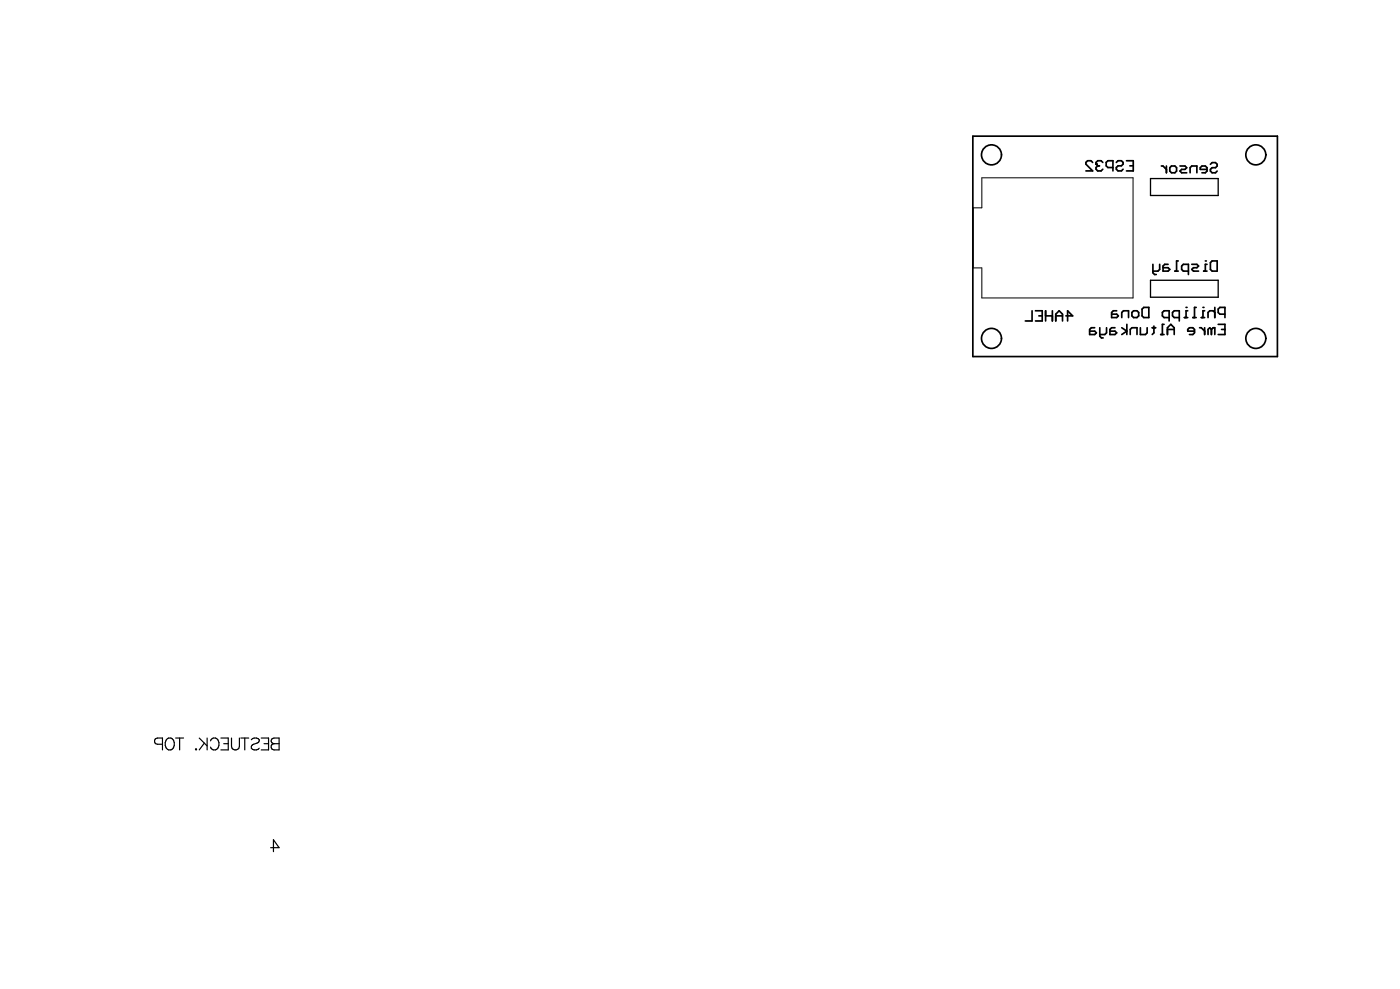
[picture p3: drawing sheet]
<svg xmlns="http://www.w3.org/2000/svg" width="210mm" height="148mm" viewBox="0 0 210 148" stroke-linecap="round" stroke-linejoin="round" font-family="sans-serif">
<g fill="none" stroke="#000" stroke-width=".25">
<path d="M145.9 20.4h45.6v33h-45.6zM163.8 24.3l-.2-.2h-.5l-.3 .2v.3l1 1h-1M164.3 24.6h.1M164.3 24.6l.3 .2M164.6 24.8h.2M164.6 24.8l-.3 .3v.3l.3 .2h.5l.2-.2M165.3 24.3l-.2-.2h-.5l-.3 .2v.3M166.9 25.1h-.8l-.2-.3v-.5l.2-.2h.8v1.5M167.4 24.3l.2-.2h.5l.3 .2v.3l-.3 .2h-.5l-.2 .3v.3l.2 .2h.5l.3-.2M168.9 24.1h1v1.5h-1M169.4 24.8h.5M172.9 39.6v1.3l.2 .2h.3"/>
<path d="M173.9 39.6v.8l-.3 .2h-.7M174.1 24.9h.3l.5 .5M174.9 24.9v1M175.1 39.6h-.5l-.2 .3v.7h.7l.3-.2-.3-.3h-.7M175.6 24.9h.6l.2 .2v.5l-.2 .3h-.6l-.2-.3v-.5zM176.7 39.1h-.3v1.5M176.9 24.9h.8l.2 .2-.2 .3h-.5l-.3 .2 .3 .3h.7M178.4 25.9v-.8l.3-.2h.7v1M178.7 39.6h.7l.3 .3-.3 .2h-.5l-.2 .3 .2 .2h.8M180.7 39.1h.1M181 25.4h-1v-.3l.2-.2h.5l.3 .2v.5l-.3 .3h-.5M181 39.6h-.3v1"/>
<path d="M181.5 24.6l.2-.2h.5l.3 .2v.3l-.3 .2h-.5l-.2 .3v.2l.2 .3h.5l.3-.3M181.7 39.1h.8v1.5h-.8l-.2-.2v-1.1zM154.7 46.6v1.5h-1M155.2 46.6h1.1v1.5h-1.1M155.8 47.3h.5M156.8 47.3h1M156.8 46.6v1.5M157.8 46.6v1.5M158.3 47.3h1M158.3 48.1v-1l.5-.5 .5 .5v1M159.8 47.3h1l-.7-.7v1.5M164.1 49.1h-.5l-.2 .3v.7h.7l.3-.2-.3-.3h-.7"/>
<path d="M164.9 49.1v1.3l.2 .2h.3M165.9 49.1v.8l-.2 .2h-.8M167.2 49.1h-.5l-.3 .3v.7h.8l.2-.2-.2-.3h-.8M167.4 46.6h-.5l-.2 .2v.8h.7l.3-.3-.3-.2h-.7M168.2 47.6v-.8l.2-.2h.8v1M168.2 49.1l.7 .5-.7 .5M168.9 48.6v1.5M169.5 50.1v-.7l.2-.3h.8v1M170 46.6h.5l.2 .2v.5l-.2 .3h-.5l-.3-.3v-.5zM171 49.1v1h.7l.3-.2v-.8M171.5 46.1h.7v1.5h-.7l-.3-.3v-1zM172.8 49.1h.5"/>
<path d="M173 48.8v1.1l-.2 .2M174 50.1h.5M174.5 48.6h-.2v1.5M175 49.4h1M175 50.1v-1l.5-.5 .5 .5v1M175.3 47.6h-.8l-.2-.3v-.5l.2-.2h.8v1.5M176.2 40.6h.5M176.8 47.6h-.8l-.2-.3v-.5l.2-.2h.8v1.5M177.6 47.6h.5M177.8 46.1h.1M178.1 46.6h-.3v1M178.2 40.6h-.8l-.2-.2v-.5l.2-.3h.8v1.5"/>
<path d="M178.8 47.6h.5M179.1 49.6h-1v-.2l.2-.3h.5l.3 .3v.5l-.3 .2h-.5M179.3 46.1h-.2v1.5M179.9 49.1h.2l.5 .5M180.1 47.6h.5M180.4 46.1h.1M180.5 40.6h.5M180.6 46.6h-.2v1M180.6 49.1v1M181.6 49.4l.3-.3h.2v1M181.6 49.4v.7M181.6 49.4l-.2-.3-.3 .3v.7"/>
<path d="M182.1 46.8l-.2-.2h-.5l-.3 .2v.8M182.1 46.1v1.5M182.6 48.6h1.1v1.5h-1.1M183.2 49.4h.5M183.7 47.1h-.8l-.3-.3v-.5l.3-.2h.8v1.5"/>
<circle cx="148.7" cy="23.2" r="1.5"/>
<circle cx="188.3" cy="23.2" r="1.5"/>
<circle cx="148.7" cy="50.7" r="1.5"/>
<circle cx="188.3" cy="50.7" r="1.5"/>
</g>
<path d="M172.5 26.7h10.1v2.6h-10.1zM172.5 42h10.1v2.5h-10.1z" fill="none" stroke="#000" stroke-width=".2"/>
<path d="M147.2 26.6h22.7v18h-22.7v-4.5h-1.3v-9h1.3z" fill="none" stroke="#000" stroke-width=".15"/>
<g fill="none" stroke="#000" stroke-width=".18">
<path d="M24.4 111.5h-.8a.47 .47 0 0 1-.4-.5 .47 .47 0 0 1 .4-.4h.8v1.7M25.1 110.7a.82 .82 0 0 1 1 .2 .82 .82 0 0 1-.1 1 .65 .65 0 0 1-.7 .5 .65 .65 0 0 1-.5-.7 1.08 1.08 0 0 1 .3-1zM26.3 110.6h1.2M26.9 110.6v1.7M29.4 112.2l.1 .1h-.1h-.1zM29.9 110.6l1.2 1.2M30.6 111.3l-.7 1M31.1 110.6v1.7M31.6 111a.65 .65 0 0 1 .7-.4 .65 .65 0 0 1 .5 .6 .78 .78 0 0 1-.1 .9 .78 .78 0 0 1-.9 .2l-.2-.4M33.1 110.6h1.1v1.7h-1.1M33.5 111.4h.7M34.7 110.6v1.2a.6 .6 0 0 0 .6 .6 .6 .6 0 0 0 .6-.6v-1.2"/>
<path d="M36.1 110.6h1.2M36.7 110.6v1.7M37.7 110.8a.67 .67 0 0 1 .6-.3 .67 .67 0 0 1 .6 .5l-.2 .2-.7 .3a.43 .43 0 0 0-.3 .3 .43 .43 0 0 0 .2 .5 .81 .81 0 0 0 1-.2M39.2 110.6h1.1v1.7h-1.1M39.6 111.4h.7M40.7 110.7l.4-.1h.7v1.7h-.7a.47 .47 0 0 1-.5-.4 .47 .47 0 0 1 .5-.5l-.3-.1a.4 .4 0 0 1-.1-.6zM41.1 111.4h.7M40.6 127h1.2l-.8-1.2v1.8"/>
</g>
</svg>
